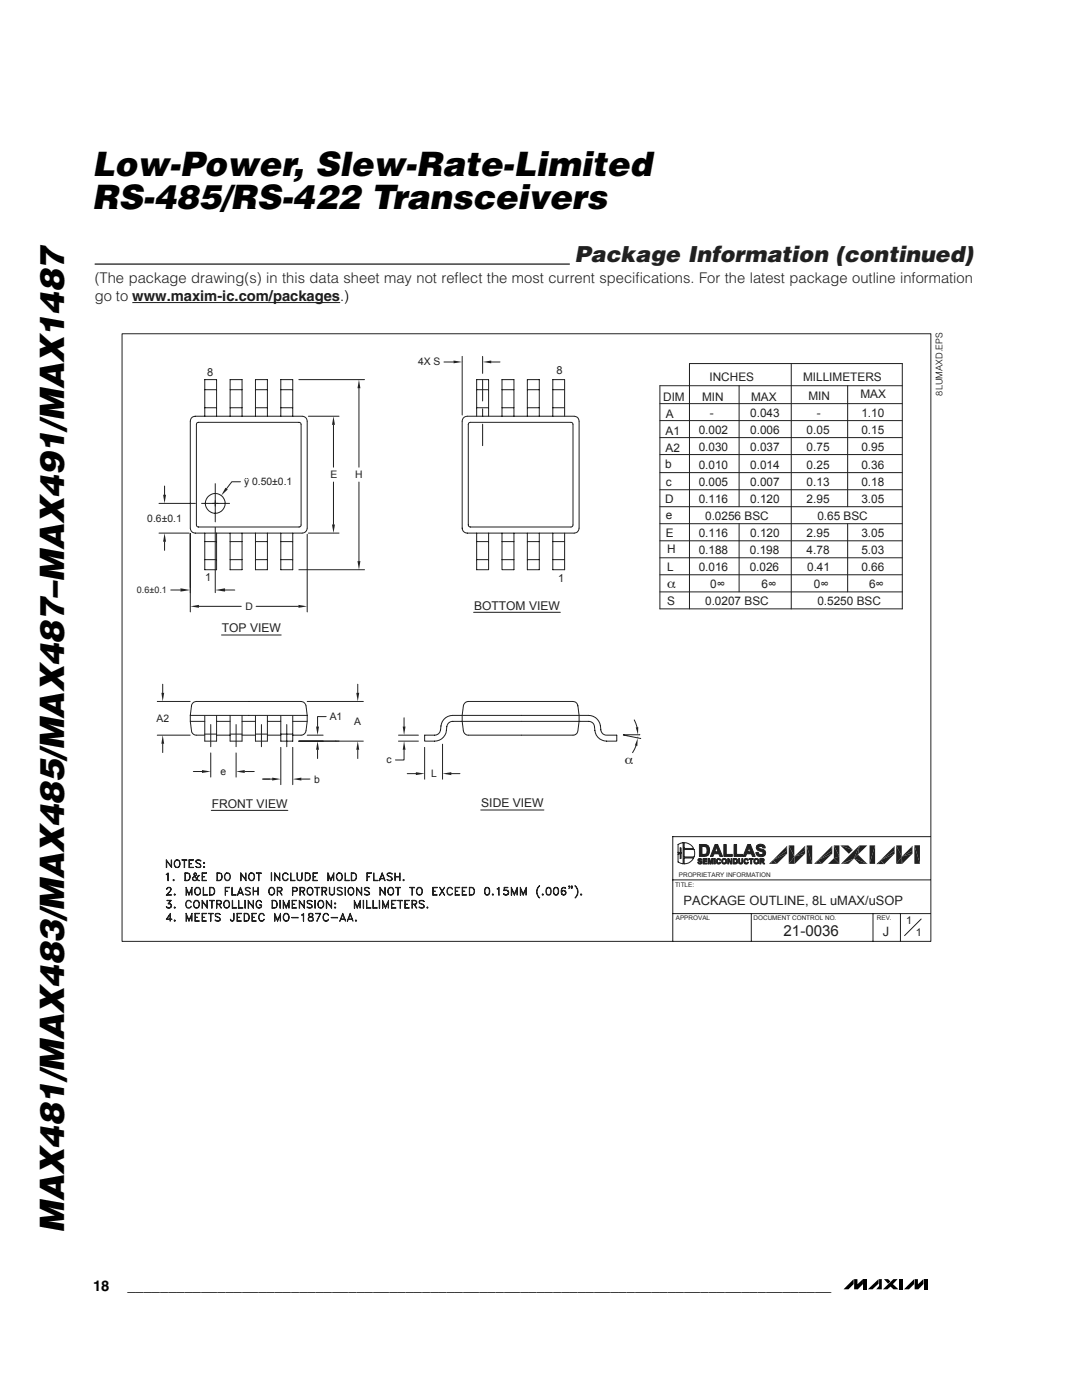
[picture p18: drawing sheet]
<svg xmlns="http://www.w3.org/2000/svg" width="216mm" height="279mm" viewBox="0 0 216 279" stroke-linecap="round" stroke-linejoin="round" font-family="sans-serif">
<defs><g id="words">
<g font-size="6.7">
<text x="18.4" y="35">Low-Power, Slew-Rate-Limited</text>
<text x="18.4" y="41.8">RS-485/RS-422 Transceivers</text>
<text x="12.8" y="246" transform="rotate(-90 12.8 246)">MAX481/MAX483/MAX485/MAX487–MAX491/MAX1487</text>
</g>
<text font-size="4.4" fill="#231f20" x="114.7" y="52.3">Package Information (continued)</text>
<text font-size="3" fill="#231f20" x="156.3" y="186.8">21-0036</text>
<g font-size="2.9" fill="#231f20">
<text x="18.9" y="56.5">(The package drawing(s) in this data sheet may not reflect the most current specifications. For the latest package outline information</text>
<text x="18.9" y="60.1">go to www.maxim-ic.com/packages.)</text>
</g>
<g font-size="2.9">
<text x="18.6" y="257.6">18</text>
<text x="25.4" y="257.6">______________________________________________________________________________________</text>
</g>
<text font-size="2.8" fill="#231f20" x="133.1" y="117.3">α</text>
<text font-size="2.7" fill="#231f20" x="124.7" y="152.4">α</text>
<g font-size="2.6" fill="#231f20">
<text x="136.4" y="180.6">PACKAGE OUTLINE, 8L uMAX/uSOP</text>
<text x="176.1" y="186.8">J</text>
</g>
<g font-size="2.4" fill="#231f20">
<text x="141.6" y="76.1">INCHES</text>
<text x="160.2" y="75.9">MILLIMETERS</text>
<text x="132.3" y="80">DIM</text>
<text x="132.9" y="83.4">A</text>
<text x="140.1" y="80">MIN</text>
<text x="141.7" y="83.2">-</text>
<text x="149.7" y="83.2">0.043</text>
<text x="149.9" y="80">MAX</text>
<text x="161.3" y="79.8">MIN</text>
<text x="163" y="83.2">-</text>
<text x="171.7" y="79.4">MAX</text>
<text x="171.9" y="83.2">1.10</text>
<text x="132.8" y="86.7">A1</text>
<text x="139.4" y="86.6">0.002</text>
<text x="149.7" y="86.6">0.006</text>
<text x="161" y="86.6">0.05</text>
<text x="171.9" y="86.6">0.15</text>
<text x="132.7" y="93.4">b</text>
<text x="132.8" y="90.1">A2</text>
<text x="139.4" y="90">0.030</text>
<text x="139.4" y="93.6">0.010</text>
<text x="149.7" y="90">0.037</text>
<text x="149.7" y="93.6">0.014</text>
<text x="161" y="90">0.75</text>
<text x="161" y="93.6">0.25</text>
<text x="171.9" y="93.6">0.36</text>
<text x="171.9" y="90">0.95</text>
<text x="132.7" y="100.4">D</text>
<text x="132.8" y="97.1">c</text>
<text x="139.4" y="100.4">0.116</text>
<text x="139.4" y="97">0.005</text>
<text x="149.7" y="97">0.007</text>
<text x="149.7" y="100.4">0.120</text>
<text x="161" y="97">0.13</text>
<text x="161" y="100.4">2.95</text>
<text x="171.9" y="97">0.18</text>
<text x="171.9" y="100.4">3.05</text>
<text x="132.9" y="107.1">E</text>
<text x="132.9" y="103.6">e</text>
<text x="139.4" y="107.2">0.116</text>
<text x="140.7" y="103.8">0.0256 BSC</text>
<text x="149.7" y="107.2">0.120</text>
<text x="161" y="107.2">2.95</text>
<text x="163.1" y="103.8">0.65 BSC</text>
<text x="171.9" y="107.2">3.05</text>
<text x="133.1" y="114">L</text>
<text x="133.1" y="110.4">H</text>
<text x="139.4" y="110.6">0.188</text>
<text x="149.7" y="110.6">0.198</text>
<text x="161" y="110.6">4.78</text>
<text x="171.9" y="110.6">5.03</text>
<text x="139.4" y="114">0.016</text>
<text x="141.7" y="117.4">0∞</text>
<text x="149.6" y="114">0.026</text>
<text x="152" y="117.4">6∞</text>
<text x="161.1" y="114">0.41</text>
<text x="162.4" y="117.4">0∞</text>
<text x="171.9" y="114">0.66</text>
<text x="173.4" y="117.4">6∞</text>
<text x="94.6" y="121.7">BOTTOM VIEW</text>
<text x="133.1" y="120.7">S</text>
<text x="140.7" y="120.8">0.0207 BSC</text>
<text x="163.1" y="120.8">0.5250 BSC</text>
<text x="44.3" y="126.2">TOP VIEW</text>
<text x="42.2" y="161.2">FRONT VIEW</text>
<text x="96" y="161.1">SIDE VIEW</text>
</g>
<g font-size="2.2" fill="#231f20">
<text x="41.3" y="75">8</text>
<text x="111" y="74.7">8</text>
<text x="40.9" y="116">1</text>
<text x="111.4" y="116.1">1</text>
</g>
<g font-size="2.1" fill="#231f20">
<text x="83.4" y="72.9">4X S</text>
<text x="65.9" y="95.4">E</text>
<text x="70.9" y="95.4">H</text>
<text x="48.7" y="96.8">ÿ 0.50±0.1</text>
<text x="29.4" y="104.1">0.6±0.1</text>
<text x="49" y="121.7">D</text>
<text x="65.8" y="143.7">A1</text>
<text x="31.2" y="144.1">A2</text>
<text x="70.7" y="144.7">A</text>
<text x="44" y="154.7">e</text>
<text x="77.1" y="152.4">c</text>
<text x="86" y="155.1">L</text>
<text x="62.7" y="156.2">b</text>
<text x="180.8" y="184.4">1</text>
<text x="182.7" y="186.9">1</text>
</g>
<text font-size="1.8" x="188.1" y="78.9" transform="rotate(-90 188.1 78.9)">8LUMAXD.EPS</text>
<text font-size="1.8" fill="#231f20" x="27.3" y="118.3">0.6±0.1</text>
<g font-size="1.3" fill="#231f20">
<text x="134.7" y="177">TITLE:</text>
<text x="135.5" y="174.9">PROPRIETARY INFORMATION</text>
<text x="134.8" y="183.6">APPROVAL</text>
<text x="150.4" y="183.6">DOCUMENT CONTROL NO.</text>
<text x="175" y="183.6">REV.</text>
</g>
</g></defs>
<path d="M170.3 255.3v1l-1 1h-1zM170.4 255.3h.7v1l1.1-1v1l-1 1h-.8zM172.3 255.3h.6v2h-.6zM173.2 257.3l2.1-2v.9l-1.2 1.1zM175.4 255.3h.6v2h-1.2l.6-.6zM176.4 255.3h.8l.5 .4-.5 .5zM176.2 257.3l2.1-2h.8l-.9 1 1.1 1h-1l-.6-.5-.6 .5zM179.5 255.3h.7v2h-.7zM182.4 255.3v1l-1 1h-1zM182.5 255.3h.7v1l1.1-1v1l-1.1 1h-.7zM184.4 255.3h.6v2h-.6z" fill="#000"/>
<path d="M165.2 172.4h2.3" fill="none" stroke="#231f20" stroke-width=".2"/>
<g fill="#231f20">
<path d="M171.5 172.4h1.6z"/>
<path d="M175.7 171.7l.8 .8z"/>
<path d="M175.7 171.7l.7 .8h-1.1z"/>
<path d="M174.9 172.5l.8-.8-.4 .8z"/>
<path d="M154.2 171.6l.8 .8z"/>
<path d="M154.2 171.6l.7 .8h-1.1z"/>
<path d="M153.4 172.4l.8-.8-.4 .8z"/>
<path d="M163.2 171.6l.8 .8z"/>
<path d="M163.2 171.6l.7 .8h-1.1z"/>
<path d="M162.4 172.4l.8-.8-.4 .8z"/>
<path d="M169.2 172.4l1.2-1.1z"/>
<path d="M168.1 172.4l2.3-1.1-1.2 1.1z"/>
<path d="M167.8 172.4l2.6-1.1-2.3 1.1z"/>
<path d="M170.4 171.3l2.7 1.1h-1.6z"/>
<path d="M165.2 172.4l1.2-1.1 1.1 1.1z"/>
<path d="M166.4 171.3l1.1-.4v1.5z"/>
<path d="M158.5 170.9l.1 1.5h-.1z"/>
<path d="M158.5 170.9v1.5h-1.1z"/>
<path d="M179.9 170.9l.1 1.5h-.1z"/>
<path d="M179.9 170.9v1.5h-1.1z"/>
<path d="M170.4 171.3l.8-.8 1.9 1.9z"/>
<path d="M175.7 171.7l2.8-1.3-2 2.1z"/>
<path d="M154.2 171.6l2.9-1.2-2.1 2z"/>
<path d="M158.5 170.9l2.2-.5-2.1 2z"/>
<path d="M163.2 171.6l2.9-1.2-2.1 2z"/>
<path d="M179.9 170.9l2.2-.5-2.1 2z"/>
<path d="M175.7 171.7l2.8-1.9v.6z"/>
<path d="M163.2 171.6l2.9-1.9v.7z"/>
<path d="M158.5 170.9l2.2-1.2v.7z"/>
<path d="M154.2 171.6l2.9-1.9v.7z"/>
<path d="M179.9 170.9l2.2-1.2v.7z"/>
<path d="M175.7 171.7l2.6-2.7 .2 .8z"/>
<path d="M158.5 170.9l1.9-1.9 .3 .7z"/>
<path d="M154.2 171.6l2.7-2.6 .2 .7z"/>
<path d="M165.8 169l.3 .7-2.9 1.9z"/>
<path d="M181.9 169l.2 .7-2.2 1.2z"/>
<path d="M178.5 168.8v1l-.2-.8z"/>
<path d="M157.1 168.8v.9l-.2-.7z"/>
<path d="M166.1 168.8v.9l-.3-.7z"/>
<path d="M160.7 168.8v.9l-.3-.7z"/>
<path d="M182.1 168.8v.9l-.2-.7z"/>
<path d="M166.4 168.7h1.1v2.2z"/>
<path d="M166.4 168.7l1.1 2.2-1.1 .4z"/>
<path d="M167.7 168.7l2.5 .9-.8 .8z"/>
<path d="M161 168.7h1.1v3.7z"/>
<path d="M161 168.7l1.1 3.7h-1.1z"/>
<path d="M157.4 168.7h1.1v2.2z"/>
<path d="M157.4 168.7l1.1 2.2-1.1 1.5z"/>
<path d="M174.6 168.7v3.7h-1.1z"/>
<path d="M173.5 168.7h1.1l-1.1 3.7z"/>
<path d="M167.7 168.7h1.6l.9 .9z"/>
<path d="M171.5 168.7h1.6l-1.9 1.8z"/>
<path d="M171.5 168.7l-.3 1.8z"/>
<path d="M171.5 168.7l-.3 1.8-.8 .8z"/>
<path d="M167.8 172.4l3.7-3.7-1.1 2.6z"/>
<path d="M178.8 168.7h1.1v2.2z"/>
<path d="M178.8 168.7l1.1 2.2-1.1 1.5z"/>
<path d="M182.5 168.7h1.1v3.7z"/>
<path d="M182.5 168.7l1.1 3.7h-1.1z"/>
</g>
<g fill="#231f20" stroke="#231f20" stroke-width=".2">
<path d="M140.3 168.9l1-.1 .2 .4v.9l-.1 .5-1.3-.1a.83 .83 0 0 0 .9-.2 .83 .83 0 0 0 0-1 .68 .68 0 0 0-.7-.4z"/>
<path d="M139.6 168.5a2.35 2.35 0 0 1 1.6 .2l.1 .1-1.2 .1v1.6l1.3 .1-.1 .1a1.95 1.95 0 0 1-1.7 .2z"/>
<path d="M142.7 168.5h.5l-.6 1.5 .8 .4h-.9l-.2 .5h-.5z"/>
<path d="M143.2 168.5l1 2.4h-.6l-.2-.5-.8-.4h.7l-.3-.9z"/>
<path d="M144.4 168.5h.5v2h1.2v.4h-1.7z"/>
<path d="M146.5 168.5h.5v2h1.2v.4h-1.7z"/>
<path d="M149.2 168.5h.5l-.6 1.5 .8 .4h-.9l-.2 .5h-.5z"/>
<path d="M149.7 168.5l1 2.4h-.5l-.3-.5-.8-.4h.7l-.3-.9z"/>
<path d="M150.8 170.1h.5l.2 .3 1.1 .2a1.05 1.05 0 0 1-1 .4 1.05 1.05 0 0 1-.8-.9z"/>
<path d="M151 168.9h.8l-.3 .1v.3l.7 .2a.69 .69 0 0 1 .4 1.1h-.8l.4-.1v-.4l-.5-.2a.74 .74 0 0 1-.7-1z"/>
<path d="M151 168.8a1 1 0 0 1 1.7 .4h-.5l-.1-.2z"/>
<path d="M139.2 172.1l.8 .2a.47 .47 0 0 1-.4 .1 .47 .47 0 0 1-.4-.3z"/>
<path d="M139.3 171.5h.4l-.2 .1 .1 .1a.38 .38 0 0 1 .4 .2 .38 .38 0 0 1 0 .4h-.3l.1-.1a.36 .36 0 0 0-.4-.4z"/>
<path d="M139.3 171.5a.44 .44 0 0 1 .8 .2z"/>
<path d="M140.3 171.3h.8v.2h-.6v.3h.5v.1h-.5v.3h.6v.2h-.8z"/>
<path d="M142 171.3h.3l-.2 .3-.2 .8h-.2z"/>
<path d="M142.3 171.3v1.1h-.2v-.8z"/>
<path d="M141.3 171.3h.3l-.1 1.1h-.2z"/>
<path d="M141.6 171.3l.2 .8-.1 .3-.2-.8z"/>
<path d="M142.5 171.3h.2v1.1h-.2z"/>
<path d="M143.1 172.3l.5-.1v-.2l.3 .1-.3 .3z"/>
<path d="M143.1 171.5h.3a.39 .39 0 0 0-.3 .4 .39 .39 0 0 0 .3 .4l-.4-.1-.1-.5z"/>
<path d="M143.1 171.5a.49 .49 0 0 1 .8 .2h-.3z"/>
<path d="M144.1 171.5h.4l-.3 .2 .1 .5 .6 .1a.55 .55 0 0 1-.8 0 .55 .55 0 0 1 0-.8z"/>
<path d="M144.1 171.5a.55 .55 0 0 1 .8 0 .55 .55 0 0 1 0 .8h-.4a.38 .38 0 0 0 .3-.4 .38 .38 0 0 0-.3-.4z"/>
<path d="M145.9 171.3h.1v1.1h-.2z"/>
<path d="M145.2 171.3h.2v1.1h-.2z"/>
<path d="M145.4 171.3l.5 .8-.1 .3-.4-.7z"/>
<path d="M146.6 171.5l.5 .1v.7l-.6-.1 .4-.1v-.4z"/>
<path d="M146.3 171.3l.8 .2h-.6v.7l.6 .1-.2 .1h-.6z"/>
<path d="M147.4 171.3h.2v.8l.2 .2h-.3z"/>
<path d="M148 171.3h.2v.8a.45 .45 0 0 1-.3 .3 .45 .45 0 0 1-.4-.1l.5-.2z"/>
<path d="M148.5 172.3l.5-.1 .1-.2 .3 .1-.3 .3z"/>
<path d="M148.5 171.5h.4l-.3 .2v.4l.3 .2-.4-.1-.1-.3z"/>
<path d="M148.5 171.5a.48 .48 0 0 1 .8 .2z"/>
<path d="M149.5 171.3h.8v.2h-.3v.9h-.2v-.9h-.3z"/>
<path d="M150.5 171.5h.4a.38 .38 0 0 0-.3 .4 .38 .38 0 0 0 .3 .4h.4a.54 .54 0 0 1-.7 .1 .54 .54 0 0 1-.2-.7z"/>
<path d="M150.6 171.5a.56 .56 0 0 1 .7 0 .56 .56 0 0 1 0 .8h-.4l.3-.2-.1-.5z"/>
<path d="M151.9 172l.3-.1 .4 .5h-.3z"/>
<path d="M152 171.5h.5l-.1 .3h-.6l.4-.1v-.1z"/>
<path d="M151.6 171.3l.9 .2h-.7v.3h.6l-.6 .2v.4h-.2z"/>
</g>
<g fill="#231f20">
<path d="M32.2 138.3h.6l-.3 1.7z"/>
<path d="M32.5 146.7l.3 1.7h-.6z"/>
<path d="M63.4 147.9l.3 1.7h-.6z"/>
<path d="M63.1 145h.6l-.3 1.7z"/>
<path d="M80.4 145h.5l-.3 1.7z"/>
<path d="M80.6 147.9l.3 1.7h-.5z"/>
<path d="M47.1 154l1.7-.3v.6z"/>
<path d="M40.3 153.7l1.8 .3-1.8 .3z"/>
<path d="M54.3 155.2l1.7 .3-1.7 .3z"/>
<path d="M58.4 155.5l1.7-.3v.6z"/>
<path d="M71.1 138.3h.6l-.3 1.7z"/>
<path d="M71.4 147.9l.3 1.7h-.6z"/>
<path d="M83 154.1l1.7 .3-1.7 .3z"/>
<path d="M88.3 154.4l1.8-.3v.6z"/>
<path d="M66.5 83.1l.3 1.7h-.6z"/>
<path d="M66.2 104.7h.6l-.3 1.7z"/>
<path d="M71.6 75.8l.3 1.7h-.6z"/>
<path d="M71.3 112h.6l-.3 1.7z"/>
<path d="M32.5 98.7h.6l-.3 1.8z"/>
<path d="M32.8 106.4l.3 1.7h-.6z"/>
</g>
<path d="M67 147.9h.1" fill="none" stroke="#231f20" stroke-width=".2"/>
<g fill="#231f20">
<path d="M36 117.4l2 .4-2 .3z"/>
<path d="M43 117.8l1.9-.4v.7z"/>
<path d="M45 97.3l.4 .4-1.3 1.2z"/>
<path d="M59.6 120.7l1.7 .3-1.7 .3z"/>
<path d="M38 121l1.7-.3v.6z"/>
<path d="M127.3 147.3l-.1 1.6-.5-.1z"/>
<path d="M126.9 145.2l.5-.1-.1 1.5z"/>
</g>
<path d="M127.3 147.1h.1M127.6 146.6h.1M127.8 147.4h.1" fill="none" stroke="#231f20" stroke-width=".2"/>
<g fill="#231f20">
<path d="M96.3 72.2l1.7-.3v.6z"/>
<path d="M90.5 71.9l1.7 .3-1.7 .3z"/>
</g>
<g fill="none" stroke="#231f20" stroke-width=".2">
<path d="M24.4 66.6h161.3v121.3h-161.3zM40.9 77.8h2.3M45.9 77.8h2.4M51 77.8h2.4M56 77.8h2.4M59.6 75.8h13.1M71.6 77.5v15.7M88.6 72.2h1.9M92.2 71.1v11.7M95.1 77.8h2.4M96.3 71.1v3.4M96.3 75.8v4.2"/>
<path d="M98 72.2h1.8M100.2 77.8h2.3M105.2 77.8h2.4M110.3 77.8h2.4M147.5 77v24.1M157.9 72.6v48.9M169.1 77v24.1M180 77h-48.3v44.5h48.3v-48.9h-42.4v48.9M32.8 97v1.7M38.4 83.3l.6-.2h21.3a1 1 0 0 1 1 .9v21.4a1.01 1.01 0 0 1-1 1h-21.3a.97 .97 0 0 1-1-1v-21.4zM39.2 84.5l.4-.2h20.1l.3 .2v20.5l-.3 .2-20.3-.1-.2-.3zM40.9 83.1v-7.3h2.3v7.3"/>
<path d="M40.9 81.4h2.3M43 96.5v7.6M45.9 83.1v-7.3h2.4v7.3M45.9 81.4h2.4M48 96.1h-1.7l-1.1 1.4M51 83.1v-7.3h2.4v7.3M51 81.4h2.4M56 83.1v-7.3h2.4v7.3M56 81.4h2.4M61.5 83.1h6.2M66.5 84.8v8.4M66.5 96.2v8.5"/>
<path d="M71.6 96.2v15.8M92.4 83.5l.8-.4h21.4a.97 .97 0 0 1 .9 .9v21.4a1.01 1.01 0 0 1-.9 1h-21.4a1.01 1.01 0 0 1-1-1v-21.4zM93.5 84.5l.3-.2h20.3l.2 .4v20.3l-.4 .2h-20.1l-.3-.2zM95.1 83.1v-7.3h2.4v7.3M95.1 81.4h2.4M96.3 81.6v1.5M96.3 84.7v4.2M100.2 83.1v-7.3h2.3v7.3M100.2 81.4h2.3M105.2 83.1v-7.3h2.4v7.3M105.2 81.4h2.4M110.3 83.1v-7.3h2.4v7.3"/>
<path d="M110.3 81.4h2.4M131.7 90.7h48.3M131.7 80.6h48.3M131.7 83.9h48.3M131.7 87.3h48.3M131.7 94.3h48.3M131.7 97.7h48.3M31.7 106.4h6M31.7 100.5h7.3M32.8 108.1v1.7M34.1 117.8h1.9M38 106.5v15.6"/>
<path d="M40.2 100.5h5.6M40.9 106.4v7.3h2.3v-7.3M40.9 111.7h2.3M40.9 108.1h2.3M43 105.2v13.1M44.9 117.8h1.9M45.9 106.4v7.3h2.4v-7.3M45.9 111.7h2.4M45.9 108.1h2.4M51 106.4v7.3h2.4v-7.3M51 111.7h2.4M51 108.1h2.4"/>
<path d="M56 106.4v7.3h2.4v-7.3M56 111.7h2.4M56 108.1h2.4M59.6 113.7h13.1M61.3 106.6v15.5M61.5 106.4h6.2M95.1 106.4v7.3h2.4v-7.3M95.1 111.7h2.4M95.1 108.1h2.4M100.2 106.4v7.3h2.3v-7.3M100.2 111.7h2.3M100.2 108.1h2.3"/>
<path d="M105.2 106.4v7.3h2.4v-7.3M105.2 111.7h2.4M105.2 108.1h2.4M110.3 106.4v7.3h2.4v-7.3M110.3 111.7h2.4M110.3 108.1h2.4M131.7 101.1h48.3M131.7 104.5h48.3M131.7 107.9h48.3M131.7 111.3h48.3M131.7 114.7h48.3M131.7 118.1h48.3"/>
<path d="M147.5 104.5v13.6M169.1 104.5v13.6M31.4 140h6.5M32.5 136.6v1.7M39.7 121h8.4M44.2 126.7h11.9M51.1 121h8.5M61.3 140h11.2M71.4 136.6v1.7M94.5 122.2h17.3M31.4 146.7h6.5M32.5 148.4v1.8"/>
<path d="M38 144l.2 1.8a.94 .94 0 0 0 1 .9h1.7M38 142.8v1.2h2.9M38 142.8l.2-1.9a.99 .99 0 0 1 1-.9h20.9a1 1 0 0 1 1 .9l.2 1.9M38 142.8h23.3M38.6 154h1.7M40.9 142.8v5.1h2.3v-5.1M40.9 146.5h2.3M42.1 144.6v4.4M42.1 150.3v4.8M43.2 146.7h2.7M43.2 144h2.7M45.9 142.8v5.1h2.4v-5.1"/>
<path d="M45.9 146.5h2.4M47.1 144.6v4.4M47.1 150.3v4.8M48.3 146.7h2.7M48.3 144h2.7M48.8 154h1.9M51 142.8v5.1h2.4v-5.1M51 146.5h2.4M52.2 144.6v4.4M52.3 155.5h2M53.4 146.7h2.6M53.4 144h2.6"/>
<path d="M56 142.8v5.1h2.4v-5.1M56 149.2v7.4M56 146.5h2.4M57.2 144.6v4.4M58.4 149.2v7.4M58.4 144h2.9M59.6 147.9h12.9M60.1 155.5h1.8M61.3 142.8l-.2 3a1 1 0 0 1-1 .9h-1.7M61.3 146.7h3.2M63.4 149.6v1.8M65.1 143h-1.7v2"/>
<path d="M71.4 149.6v1.8M79.5 146.7h4M79.5 147.9h4M80.6 149.6v2.1h-1.7M80.6 143.2v1.8M81.3 154.4h1.7M84.7 146.7h2.3a1.49 1.49 0 0 0 1-1.8 2.36 2.36 0 0 1 2.3-2.1h27.2a2.57 2.57 0 0 1 2.4 2.9v.2a1.12 1.12 0 0 0 1.2 .8h2v1.2a4.5 4.5 0 0 1-3.4-.4 3.3 3.3 0 0 1-1.1-2.8l-.4-.4-.7-.3h-27.2l-.8 .3a1.88 1.88 0 0 0-.4 1.5 2.36 2.36 0 0 1-2.4 2.1h-2zM84.7 149.2v6.3M88.3 148.5v7M90.1 154.4h1.7M92.7 140.4l.7-.4h20.9a.96 .96 0 0 1 1 .9 10.7 10.7 0 0 1-.2 5.5l-.8 .3h-20.9a1 1 0 0 1-.9-.9 10.2 10.2 0 0 1 .2-5.4zM124.4 146.7l3.4 .7"/>
<path d="M124.4 146.6h3.2M126.6 143.7l.5 1.4M126.9 148.8l-.7 1.4M33.2 171.6l1 1.3v-1.3v1.5l-.9-1.3-.1 1.3zM33.2 174.5l.4-.3v1.6l-.1-1.5zM33.3 178.6h.9h-1l.8-.9a.32 .32 0 0 0-.1-.5h-.3l-.3 .3v-.1l.3-.3h.3l.3 .3-.1 .3-.8 .9M34.1 179.8l-.8-.1h.9l-.6 .7M34.1 179.7l-.5 .7h.4l.2 .3M34.5 175.6l.2-.1v.2l-.1 .1zM34.6 175.6l.1 .1zM34.7 178.5l.2-.1 .1 .2h-.2zM34.8 178.5l.1 .1z"/>
<path d="M35.1 171.7a.77 .77 0 0 1 .9 .5 .77 .77 0 0 1-.5 .9 .81 .81 0 0 1-.8-.5 .81 .81 0 0 1 .4-.9zM35.1 171.7a.51 .51 0 0 1 .5 0 .51 .51 0 0 1 .3 .5 .66 .66 0 0 1-.6 .9 .82 .82 0 0 1-.2-1.4zM36.3 171.6l1 .1zM36.8 171.7v1.4v-1.4M36.9 174.2h.5a.83 .83 0 0 1 .6 .8 .83 .83 0 0 1-.6 .8h-.5zM37 174.3h.4a.75 .75 0 0 1 .5 .7 .75 .75 0 0 1-.5 .7h-.4zM37.1 177.1l.6 1.3 .6-1.3v1.5l-.1-1.1-.5 1.1-.5-1.1-.1 1.1zM37.3 179.8a.53 .53 0 0 1 .9 .3 .54 .54 0 0 0-.7-.3 .54 .54 0 0 0-.4 .5 .66 .66 0 0 0 .7 .9l.4-.3a.57 .57 0 0 1-.7 .3 .57 .57 0 0 1-.5-.5v-.4zM37.7 171.6h.9l-.8 .1v1.4h.8h-.9zM37.8 172.3h.4l-.4 .1M38.8 174.3h.3M38.8 174.3a1.29 1.29 0 0 0 1 1.4v.1a1.4 1.4 0 0 1-1-1.5h.3l.1 .3-.7 .6v.4h.6l.4-.8 .3-.1-.3 .2"/>
<path d="M38.9 179.8a.78 .78 0 0 1 .9 .5 .78 .78 0 0 1-.5 .9 .82 .82 0 0 1-.7-.5 .82 .82 0 0 1 .3-.9zM38.9 179.8a.53 .53 0 0 1 .8 .5 .66 .66 0 0 1-.6 .9 .81 .81 0 0 1-.2-1.4zM39.1 174.3v.4l-.7 .6 .1 .4a.53 .53 0 0 0 .8-.3l.3-.6M39.1 177.2a.78 .78 0 0 1 1 .5 .78 .78 0 0 1-.5 .9 .81 .81 0 0 1-.8-.5 .81 .81 0 0 1 .3-.9zM39.1 177.2a.53 .53 0 0 1 .9 .5 .66 .66 0 0 1-.7 .9 .79 .79 0 0 1-.2-1.4zM39.2 171.7h.8l.1 .1-.4-.1-.6 .1 .1 .3 .7 .3a.39 .39 0 0 1 .2 .4 .39 .39 0 0 1-.4 .3h-.5l-.1-.2h.1a.5 .5 0 0 0 .8 0l-.1-.4-.8-.4v-.3zM40.3 174.2h.9l-.8 .1v1.4l.8 .1h-.9zM40.3 179.7l1 1.3 .1-1.3v1.5l-1-1.3-.1 1.3zM40.4 174.9h.4l-.4 .1M40.5 177.1l.1 1.5h.8h-.9zM40.7 172.3h.1M40.7 173.1h.1"/>
<path d="M40.7 172.1l.1 .1v.1h-.2zM40.7 172.9l.1 .1v.1h-.2zM41.8 177.1h.5a.83 .83 0 0 1 .6 .8 .83 .83 0 0 1-.6 .7h-.5zM41.8 179.7l1 .1zM41.9 177.2a.72 .72 0 0 1 .9 .7 .72 .72 0 0 1-.9 .7zM42.2 161.7h15.2M42.3 179.8v1.4v-1.4M43.3 174.2h.5a.83 .83 0 0 1 .6 .8 .83 .83 0 0 1-.6 .8h-.5zM43.4 174.3a.72 .72 0 0 1 .9 .7 .72 .72 0 0 1-.9 .7zM44.9 174.4a.58 .58 0 0 1 .7-.2 .58 .58 0 0 1 .4 .6v.4a.6 .6 0 0 1-.6 .6 .6 .6 0 0 1-.6-.6zM44.9 177.1h.9l-.8 .1v1.4zM44.9 179.8a.77 .77 0 0 1 1 .5 .77 .77 0 0 1-.5 .9 .81 .81 0 0 1-.8-.5 .81 .81 0 0 1 .3-.9z"/>
<path d="M44.9 179.8a.51 .51 0 0 1 .6 0 .51 .51 0 0 1 .2 .5 .67 .67 0 0 1-.4 .9h-.2a.79 .79 0 0 1-.2-1.4zM45 177.8h.4l-.4 .1M45.1 174.3a.56 .56 0 0 1 .8 .5 .68 .68 0 0 1-.6 .9 .84 .84 0 0 1-.2-1.4zM46.3 177.1v1.5h.9h-.9zM46.3 179.7l.1 1.5h.8h-.9zM47.5 178.3h.9M47.6 179.7l.1 1.5h.8h-.9zM47.6 178.2h.8M48 177.1l.6 1.5-.6-1.3-.6 1.3zM48 174.2l1 1.3 .1-1.3v1.6l-1-1.4-.1 1.4zM48.9 179.7v1.5zM49.1 177.2a.67 .67 0 0 1 .9 .1l-.4-.1-.6 .1 .1 .3 .7 .3a.4 .4 0 0 1 0 .7 .73 .73 0 0 1-.9-.2l.4 .2 .6-.2-.1-.4-.8-.4-.1-.3z"/>
<path d="M49.5 179.7l1 1.3 .1-1.3v1.5l-1-1.3-.1 1.3zM49.8 174.4a.58 .58 0 0 1 .6-.2 .58 .58 0 0 1 .4 .6v.4a.6 .6 0 0 1-.6 .6 .6 .6 0 0 1-.6-.6zM49.9 174.3a.55 .55 0 0 1 .8 .5 .64 .64 0 0 1-.6 .9 .84 .84 0 0 1-.2-1.4zM50.5 177.1l.1 1.5zM50.6 177.8h.8M50.6 177.9h.8M51.2 174.2l.9 .1zM51.2 179.9a.52 .52 0 0 1 .6-.2 .52 .52 0 0 1 .4 .4 .54 .54 0 0 0-.6-.3 .54 .54 0 0 0-.4 .5v.4a.49 .49 0 0 0 .4 .5 .49 .49 0 0 0 .5-.5l-.3-.1h.4a.56 .56 0 0 1-.5 .7 .56 .56 0 0 1-.6-.6zM51.4 177.1l.1 1.5zM51.6 174.3v1.5l.1-1.5M53.9 177.2a.78 .78 0 0 1 .9 .5 .78 .78 0 0 1-.4 .9 .82 .82 0 0 1-.8-.5 .82 .82 0 0 1 .3-.9zM53.9 177.2a.53 .53 0 0 1 .8 .5 .66 .66 0 0 1-.6 .9 .82 .82 0 0 1-.2-1.4z"/>
<path d="M54.1 174.2l.1 1.6zM54.3 179.7h.5a.85 .85 0 0 1 .5 .8 .85 .85 0 0 1-.5 .7h-.5zM54.4 179.8a.74 .74 0 0 1 .8 .5 .74 .74 0 0 1-.4 .9h-.4zM54.8 174.2l1 1.3v-1.3v1.6l-.9-1.4-.1 1.4zM55.4 177.8l.7-.1v-.5h-.7l-.1 1.4v-1.5h.6l.3 .1 .1 .4-.2 .2-.7 .1M55.8 177.9l.5 .7-.5-.7M55.8 179.7l.1 1.5zM56.5 174.4l.3-.2h.3l.4 .4a.56 .56 0 0 0-.6-.3 .56 .56 0 0 0-.5 .5 .68 .68 0 0 0 .7 .9l.4-.3a.57 .57 0 0 1-.7 .4 .57 .57 0 0 1-.4-.6zM56.5 179.7l.6 1.3 .6-1.3v1.5l-.1-1.1-.5 1.1-.5-1.1-.1 1.1zM58 174.2l.1 1.5 .8 .1h-.9zM58.3 179.7h.9l-.8 .1v1.4h.8h-.9zM58.4 177.8l.8-.1v-.5h-.8v1.4v-1.5h.6l.3 .1v.4l-.1 .2-.8 .1"/>
<path d="M59.3 174.2l.2 1.4 .3 .1 .4-.2v-1.3l.1 1.1a.52 .52 0 0 1-.5 .5 .52 .52 0 0 1-.5-.5zM59.7 179.7l1 1.3v-1.3v1.5l-.9-1.3-.1 1.3zM59.9 177.8l.8-.1v-.5h-.8l-.1 1.4v-1.5h.7l.2 .1 .1 .4-.1 .2-.8 .1M60.3 177.9l.5 .7-.4-.7M60.9 174.2h.5a.83 .83 0 0 1 .6 .8 .83 .83 0 0 1-.6 .8h-.5zM61 174.3h.4a.75 .75 0 0 1 .5 .7 .75 .75 0 0 1-.5 .7h-.4zM61.4 179.8a.69 .69 0 0 1 .9 .1h-.2a.52 .52 0 0 0-.8 0l.1 .3 .8 .5 .1 .3a.7 .7 0 0 1-1 0l.3 .2 .6-.2-.1-.4-.8-.4v-.3zM61.6 177.2a.78 .78 0 0 1 .9 .5 .78 .78 0 0 1-.5 .9 .81 .81 0 0 1-.8-.5 .81 .81 0 0 1 .4-.9zM61.6 177.2a.53 .53 0 0 1 .8 .5 .66 .66 0 0 1-.6 .9 .79 .79 0 0 1-.2-1.4zM62.5 174.2h.8l-.8 .1v1.4l.8 .1h-.8zM62.5 174.9h.5l-.5 .1M62.8 177.1l1 .1z"/>
<path d="M62.8 179.7l.1 1.5zM63.3 177.2v1.4v-1.4M63.7 179.8a.78 .78 0 0 1 .9 .5 .78 .78 0 0 1-.4 .9 .82 .82 0 0 1-.8-.5 .82 .82 0 0 1 .3-.9zM63.7 179.8a.53 .53 0 0 1 .8 .5 .66 .66 0 0 1-.6 .9 .81 .81 0 0 1-.2-1.4zM64.3 177.8l.8-.1v-.5h-.8l-.1 1.4v-1.5l.9 .1 .1 .2-.1 .4-.8 .1M64.7 177.9l.5 .7-.5-.7M65.1 179.7l1 1.3 .1-1.3v1.5l-1-1.3-.1 1.3zM65.4 174.2l.6 1.3 .6-1.3v1.6l-.1-1.2-.5 1.2-.5-1.2-.1 1.2zM65.7 177.1l.2 1.3 .3 .2 .4-.2 .1-1.3 .1 1.1a.52 .52 0 0 1-.6 .5 .52 .52 0 0 1-.5-.5zM67.4 174.3a.73 .73 0 0 1 .9 .7 .73 .73 0 0 1-.9 .7l-.3-.5v-.4zM67.4 174.3a.56 .56 0 0 1 .8 .5 .68 .68 0 0 1-.5 .9 .84 .84 0 0 1-.3-1.4zM67.4 177.2a.69 .69 0 0 1 .9 .1h-.1a.52 .52 0 0 0-.8-.1v.4l.7 .3a.39 .39 0 0 1 .2 .4 .39 .39 0 0 1-.4 .3l-.6-.2 .4 .2 .5-.2-.1-.4-.7-.4-.1-.3z"/>
<path d="M68.8 174.2l.1 1.5 .8 .1h-.9zM68.8 177.1l.1 1.5zM69.7 177.2a.78 .78 0 0 1 1 .5 .78 .78 0 0 1-.5 .9 .82 .82 0 0 1-.8-.5 .82 .82 0 0 1 .3-.9zM69.7 177.2a.53 .53 0 0 1 .8 .5 .67 .67 0 0 1-.5 .9 .81 .81 0 0 1-.3-1.4zM70.1 174.2h.5a.83 .83 0 0 1 .6 .8 .83 .83 0 0 1-.6 .8h-.5zM70.2 174.3h.4a.75 .75 0 0 1 .5 .7 .75 .75 0 0 1-.5 .7h-.4zM70.7 179.7l.6 1.3 .6-1.3v1.5l-.1-1.1-.5 1.1-.5-1.1-.1 1.1zM71.1 177.1l1 1.3 .1-1.3v1.5l-1-1.3-.1 1.3zM72.5 179.7l.1 1.5zM72.8 177.2a.69 .69 0 0 1 .9 .1h-.1a.52 .52 0 0 0-.8 0v.3l.9 .5v.3a.7 .7 0 0 1-1 0l.4 .2 .6-.2-.2-.4-.7-.4-.1-.3zM73.1 179.7l.1 1.5h.8h-.9zM73.2 174.2h.9l-.8 .1v1.5z"/>
<path d="M73.3 174.9h.4l-.4 .1M74.4 179.7l.1 1.5h.8h-.9zM74.6 174.2v1.5l.8 .1h-.8zM75.7 179.7l.1 1.5zM75.8 177.1l1 1.3 .1-1.3v1.5l-1-1.3-.1 1.3zM75.8 175.4h.9M75.9 175.3h.7M76.3 174.2l.6 1.6-.6-1.4-.6 1.4zM76.3 179.7l.6 1.3 .6-1.3v1.5l-.1-1.1-.5 1.1-.5-1.1-.1 1.1zM77.2 174.4a.7 .7 0 0 1 1.1 0l-.4-.1-.6 .1 .1 .3 .7 .3a.39 .39 0 0 1 .2 .5 .39 .39 0 0 1-.4 .3l-.5-.1-.2-.2 .4 .2 .6-.2-.1-.4-.7-.3zM77.7 177.2a.78 .78 0 0 1 .9 .5 .78 .78 0 0 1-.5 .9 .82 .82 0 0 1-.7-.5 .82 .82 0 0 1 .3-.9zM77.7 177.2a.53 .53 0 0 1 .8 .5 .67 .67 0 0 1-.4 .9 .74 .74 0 0 1-.7-.6 .74 .74 0 0 1 .3-.8z"/>
<path d="M78.1 179.7h.9l-.8 .1v1.4h.8h-.9zM78.8 174.2l.1 1.6zM78.9 174.9h.9M78.9 175h.9M78.9 177.1l1 .1zM79.4 177.2v1.4l.1-1.4M79.4 179.7l.9 .1zM79.8 174.2v1.6zM79.8 179.8v1.4l.1-1.4M80.4 175.6l.2-.1 .1 .2-.2 .1zM80.5 175.6l.1 .1zM80.8 179.7h.9l-.8 .1v1.4h.8h-.9z"/>
<path d="M81.8 177.1l.9 .1zM82.2 177.2v1.4l.1-1.4M83.4 177.2a.78 .78 0 0 1 .9 .5 .78 .78 0 0 1-.5 .9 .82 .82 0 0 1-.7-.5 .82 .82 0 0 1 .3-.9zM83.4 177.2a.53 .53 0 0 1 .8 .5 .66 .66 0 0 1-.4 .9 .75 .75 0 0 1-.7-.6 .75 .75 0 0 1 .3-.8zM83.8 179.8a.69 .69 0 0 1 .9 .1l-.4-.1-.6 .1 .1 .3 .6 .3a.4 .4 0 0 1 .1 .7 .73 .73 0 0 1-.9-.2l.4 .2 .6-.2-.2-.4-.7-.4-.1-.3zM86.4 177.1h.8l-.8 .1v1.4h.8h-.8zM86.4 177.8h.5l-.5 .1M87.7 177.1l1 1.5zM88.7 177.1l-1 1.5zM89.5 177.2a.53 .53 0 0 1 .8 .3 .54 .54 0 0 0-.6-.3 .54 .54 0 0 0-.4 .5 .66 .66 0 0 0 .6 .9l.4-.3a.57 .57 0 0 1-.7 .4 .57 .57 0 0 1-.4-.6v-.4zM90.8 177.1h.9l-.8 .1v1.4h.8h-.9zM90.9 177.8h.4l-.4 .1"/>
<path d="M92.2 177.1h.9l-.8 .1v1.4h.8h-.9zM92.3 177.8h.5l-.5 .1M93.7 177.1h.5a.83 .83 0 0 1 .5 .8 .83 .83 0 0 1-.5 .7h-.5zM93.7 177.2a.76 .76 0 0 1 .9 .3 .76 .76 0 0 1-.2 1l-.7 .1zM95.9 161.7h12.6M96.9 177.2a.5 .5 0 0 1 .8 .2 .73 .73 0 0 1 0 .9 .73 .73 0 0 1-.8 .3l-.2-.6 .1-.6zM96.9 178.5h.6M96.9 177.2h.6M97 177.2a1.13 1.13 0 0 0 0 1.4M97.4 177.2l.3 .5-.3 .9M98.2 178.5l.2-.1 .1 .2h-.2zM98.3 178.5l.1 .1z"/>
<path d="M99.2 177.4l.4-.3v1.5l-.1-1.4zM100.5 178.4l.3 .2M101.1 177.7a.47 .47 0 0 1 .3 .4 .47 .47 0 0 1-.3 .5M101.4 178a.67 .67 0 0 0-.9-.3l.1-.6h.8l-.7 .1-.1 .5a.55 .55 0 0 1 .8 .1 .55 .55 0 0 1-.1 .8 .55 .55 0 0 1-.8-.2 .52 .52 0 0 0 .9-.1M102 177.1l.6 1.3 .6-1.3v1.5v-1.1l-.6 1.1-.5-1.1-.1 1.1zM103.8 177.1l.6 1.3 .6-1.3v1.5l-.1-1.1-.5 1.1-.5-1.1-.1 1.1zM107.4 177l.3-.2a1.59 1.59 0 0 0 0 2.4 1.5 1.5 0 0 1-.3-2.2zM108.2 178.5l.1-.1 .1 .2h-.1zM108.3 178.5v.1zM109.2 177.2a.5 .5 0 0 1 .7 .2 .73 .73 0 0 1 .1 .9 .73 .73 0 0 1-.8 .3 1.13 1.13 0 0 1 0-1.4zM109.2 178.5h.6M109.2 177.2h.6"/>
<path d="M109.2 177.2a1.13 1.13 0 0 0 0 1.4M109.7 177.2a1.13 1.13 0 0 1 0 1.4M110.7 177.2a.5 .5 0 0 1 .7 .2 .73 .73 0 0 1 .1 .9 .73 .73 0 0 1-.8 .3 1.13 1.13 0 0 1 0-1.4zM110.7 178.5h.5M110.7 177.2h.5M110.7 177.2a1.13 1.13 0 0 0 0 1.4M111.2 177.2a1.13 1.13 0 0 1 0 1.4M112.1 178.3l.3 .3 .5-.3M112.1 178.1l.3-.4 .3 .1 .2 .3M112.2 177.2h.6M112.3 177.2a1.05 1.05 0 0 0 0 1.4M112.3 177.7l-.2 .4"/>
<path d="M112.6 177.7a.46 .46 0 0 1 .2 .7l-.2 .2M112.7 177.2l.2 .1a.44 .44 0 0 0-.7-.1 .88 .88 0 0 0 .3 1.4 .49 .49 0 0 0 .4-.7 .49 .49 0 0 0-.8 0M113.5 176.9l.1 .1zM113.6 177.2l.1-.2h-.2v-.2l.2 .1v.2l-.2 .2M113.6 177l.1 .1M114.1 176.9v.1zM114.1 177.2l.1-.2h-.2l.1-.2 .1 .3-.2 .2M114.1 177l.1 .1M114.7 176.8a1.46 1.46 0 0 1 0 2.4 1.59 1.59 0 0 0 0-2.4zM115.8 178.5l.2-.1 .1 .2h-.2zM115.9 178.5l.1 .1zM134.2 175.6h51.4"/>
<path d="M135.3 168.5l1-.3v4.2l-1-.4v-1.6h.4v.9h.2v-2.1h-.2v1h-.4zM136.5 171.2h1.9a2.11 2.11 0 0 1-1.9 1.2zM136.5 168.2a2.15 2.15 0 0 1 1.9 1.1h-1.9zM136.5 169.5h2l.1 .5-.1 1h-2zM185.6 167h-51.4v20.8M33.3 183.4l1 .1h-1.1l.8-1.2v1.5l-.1-1.3-.6 1M33.3 181l.2 .2M33.6 180.3a.52 .52 0 0 1 .6 .4 .52 .52 0 0 1-.4 .6 .52 .52 0 0 1-.6-.3l.1 .1a.61 .61 0 0 0 .9-.2M33.9 180.4a.43 .43 0 0 1 .2 .6l-.2 .2M34.8 181.2h.1M34.8 183.7l.1 .1zM34.8 181l.2 .1-.1 .1h-.2z"/>
<path d="M34.8 183.6l.2 .1-.1 .1h-.2zM37.1 182.3l.6 1.3 .6-1.3v1.5l-.1-1.1-.5 1.1-.5-1.1-.1 1.1zM38.9 182.3h.9l-.8 .1v1.4h.8h-.9zM39 183h.4l-.4 .1M40.3 182.3h.9l-.8 .1v1.4h.8h-.9zM40.4 183h.4l-.4 .1M41.6 182.3l1 .1zM42 182.4v1.4l.1-1.4M43.1 182.4a.69 .69 0 0 1 .9 .1h-.2a.52 .52 0 0 0-.7-.1v.4l.6 .3a.39 .39 0 0 1 .2 .4 .39 .39 0 0 1-.3 .3h-.5l-.2-.2 .4 .2 .6-.2-.2-.4-.7-.4-.1-.3zM43.3 180.4h.7v-.6h-.7l-.1 1.4v-1.5h.6a.42 .42 0 0 1 .4 .5l-.4 .3h-.5M43.7 180.5l.5 .7-.5-.7M46.6 182.3l.1 1.2-.1 .3h-.3l-.3-.3 .3 .3 .3-.1z"/>
<path d="M47.3 182.3h.9l-.8 .1v1.4h.8h-.9zM47.4 183h.4l-.4 .1M48.7 182.3a.86 .86 0 0 1 1 .4 .86 .86 0 0 1-.2 1.1h-.8zM48.8 182.4a.75 .75 0 0 1 .9 .5 .75 .75 0 0 1-.5 .9h-.4zM50.3 182.3h.9l-.9 .1v1.4h.9h-.9zM50.3 183h.5l-.5 .1M51.9 182.4a.53 .53 0 0 1 .8 .3 .54 .54 0 0 0-.6-.3 .54 .54 0 0 0-.4 .5 .69 .69 0 0 0 .6 .9l.4-.3a.57 .57 0 0 1-.6 .3 .57 .57 0 0 1-.5-.5v-.4zM54.8 182.3l.6 1.3 .6-1.3v1.5l-.1-1.1-.5 1.1-.5-1.1-.1 1.1zM56.8 182.4a.75 .75 0 0 1 .9 .3 .75 .75 0 0 1-.2 .9l-.1 .2a.79 .79 0 0 1-.9-.5 .79 .79 0 0 1 .3-.9zM56.8 182.4a.53 .53 0 0 1 .8 .5 .7 .7 0 0 1-.6 .9 .84 .84 0 0 1-.2-1.4zM58.2 183.1l1.3 .1zM58.4 180.4h.4l-.4 .1"/>
<path d="M60.2 182.6l.4-.3v1.5l-.1-1.4zM61.6 183.6l.2 .2M61.6 182.4v.3l.1 .2 .6 .2 .2 .4a.52 .52 0 0 1-.9 0l.1-.4 .6-.2 .2-.4a.58 .58 0 0 0-.9-.1zM61.6 182.4h.8M61.7 182.4v.4l.4 .2a.44 .44 0 0 1 .4 .4 .44 .44 0 0 1-.4 .4h-.2a.44 .44 0 0 1-.4-.4 .44 .44 0 0 1 .4-.4l.2-.1a.31 .31 0 0 0 .2-.5M62.5 183.6l-.3 .2M63.9 182.3l-.7 1.5 .8-1.5h-1l.9 .1M64.7 182.4a.52 .52 0 0 1 .9 .3 .54 .54 0 0 0-.6-.3 .54 .54 0 0 0-.5 .5 .69 .69 0 0 0 .7 .9l.4-.3a.57 .57 0 0 1-.7 .3 .57 .57 0 0 1-.5-.5v-.4zM66.1 183.1l1.3 .1zM66.8 180.3l.1-.1 .1 .2h-.2zM66.8 181.1l.1-.1 .1 .2h-.2zM66.8 180.3l.1 .1z"/>
<path d="M66.8 181.2h.1M67.9 183.5h.9M68 183.4h.8M68.4 182.3l.6 1.5-.6-1.3-.6 1.3zM69.4 183.5h.9M69.5 183.4h.7M69.9 182.3l.6 1.5-.6-1.3-.6 1.3zM71 183.7l.1 .1zM71 183.6l.1 .1v.1h-.2zM78.2 180.4h.4l-.4 .1M80.9 180.4h.4l-.4 .1M82.3 180.4h.7v-.6h-.7l-.1 1.4v-1.5h.6l.4 .3a.39 .39 0 0 1-.4 .5h-.5"/>
<path d="M82.6 180.5l.6 .7-.5-.7M85.2 181.1l.1-.1 .1 .2h-.1zM85.3 181.2h.1M134.2 182.3h51.4M149.9 182.3v5.5M174.2 182.3v5.5M179.7 182.3v5.5M183.8 183.4l-3.3 3.3"/>
<circle cx="43" cy="100.5" r="1.97"/>
</g>
<path d="M18.9 52.7h94.8" fill="none" stroke="#231f20" stroke-width=".26"/>
<path d="M26.4 60.4h41.5" fill="none" stroke="#1c1c1c" stroke-width=".2"/>
<use href="#words"/>
</svg>
